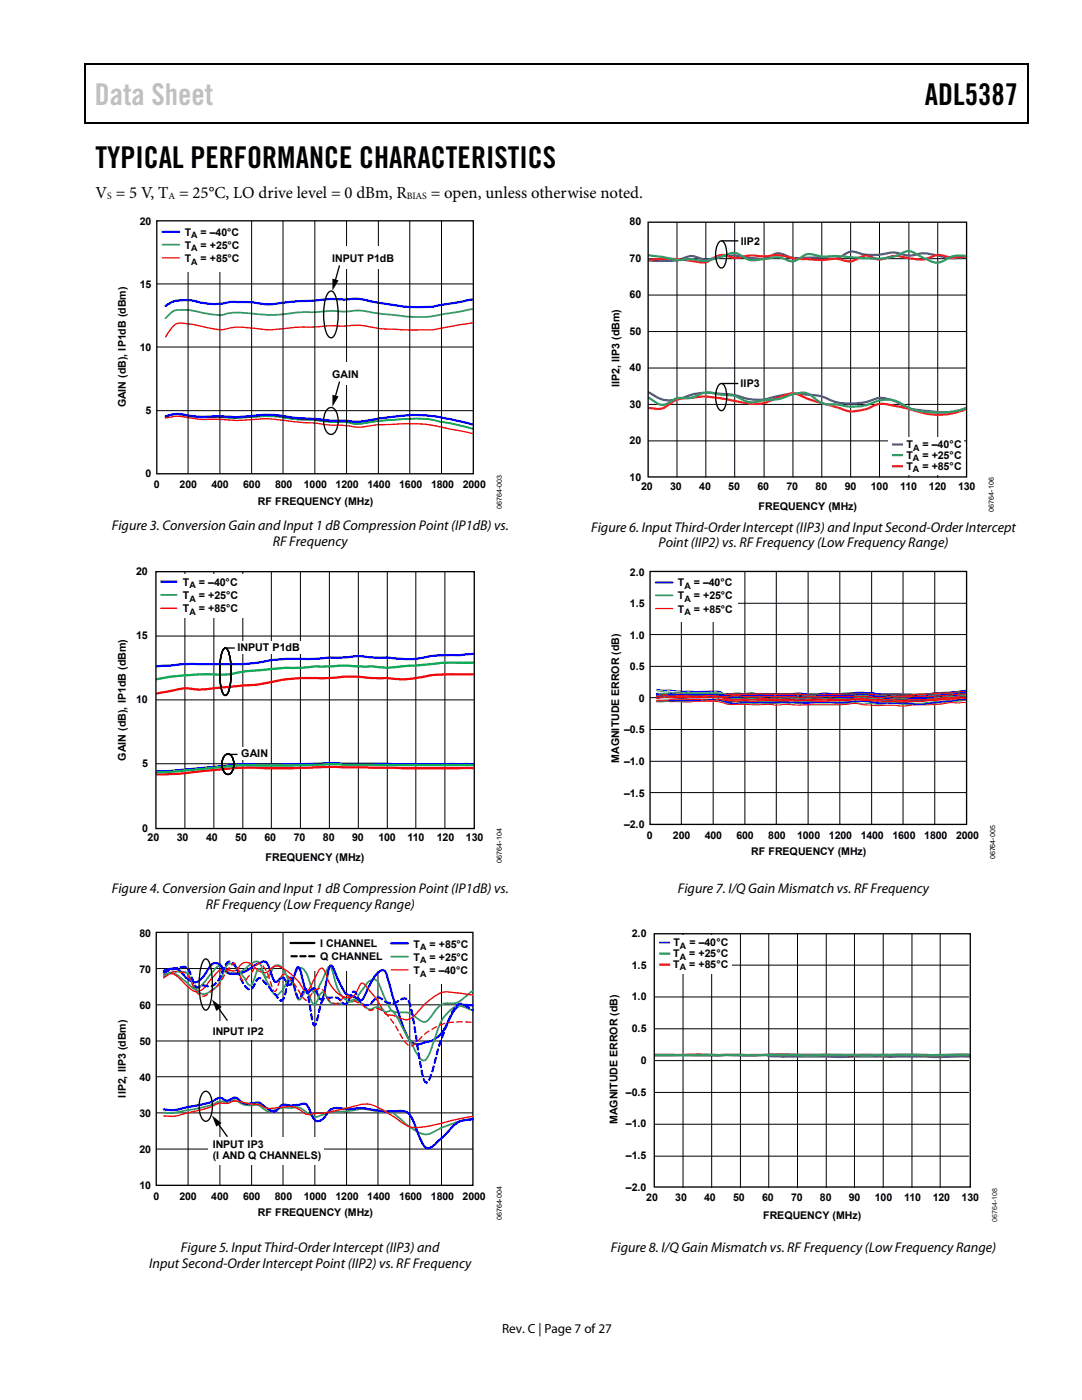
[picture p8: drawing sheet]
<svg xmlns="http://www.w3.org/2000/svg" width="216mm" height="279mm" viewBox="0 0 216 279" stroke-linecap="round" stroke-linejoin="round" font-family="sans-serif">
<defs><g id="words">
<text font-size="6" fill="#c0c0c0" x="18.9" y="21">Data Sheet</text>
<g font-size="6">
<text x="184.5" y="21">ADL5387</text>
<text x="19" y="33.6">TYPICAL PERFORMANCE CHARACTERISTICS</text>
</g>
<g font-size="3.3">
<text x="19" y="39.5">V = 5 V, T = 25°C, LO drive level = 0 dBm, R</text>
<text x="85.9" y="39.5">= open, unless otherwise noted.</text>
</g>
<g font-size="2.8">
<text x="22.3" y="105.8">Figure 3. Conversion Gain and Input 1 dB Compression Point (IP1dB) vs.</text>
<text x="118" y="106.1">Figure 6. Input Third-Order Intercept (IIP3) and Input Second-Order Intercept</text>
<text x="54.4" y="109">RF Frequency</text>
<text x="131.4" y="109.3">Point (IIP2) vs. RF Frequency (Low Frequency Range)</text>
<text x="22.3" y="178.2">Figure 4. Conversion Gain and Input 1 dB Compression Point (IP1dB) vs.</text>
<text x="135.3" y="178.2">Figure 7. I/Q Gain Mismatch vs. RF Frequency</text>
<text x="41" y="181.3">RF Frequency (Low Frequency Range)</text>
<text x="36.1" y="249.9">Figure 5. Input Third-Order Intercept (IIP3) and</text>
<text x="121.9" y="249.9">Figure 8. I/Q Gain Mismatch vs. RF Frequency (Low Frequency Range)</text>
<text x="29.8" y="253.1">Input Second-Order Intercept Point (IIP2) vs. RF Frequency</text>
</g>
<text font-size="2.6" x="100.2" y="266">Rev. C | Page 7 of 27</text>
<g font-size="2.1">
<text x="27.9" y="44.9">20</text>
<text x="36.9" y="47">T</text>
<text x="40" y="47">= –40°C</text>
<text x="36.9" y="52.3">T</text>
<text x="36.9" y="49.7">T</text>
<text x="40" y="52.3">= +85°C</text>
<text x="40" y="49.7">= +25°C</text>
<text x="66.3" y="52.2">INPUT P1dB</text>
<text x="27.9" y="57.5">15</text>
<text x="27.9" y="70.1">10</text>
<text x="66.3" y="75.4">GAIN</text>
<text x="25.1" y="81.3" transform="rotate(-90 25.1 81.3)">GAIN (dB), IP1dB (dBm)</text>
<text x="29.1" y="82.7">5</text>
<text x="29.1" y="95.3">0</text>
<text x="30.7" y="97.5">0</text>
<text x="35.8" y="97.5">200</text>
<text x="42.2" y="97.5">400</text>
<text x="48.5" y="97.5">600</text>
<text x="51.5" y="100.7">RF FREQUENCY (MHz)</text>
<text x="54.9" y="97.5">800</text>
<text x="60.6" y="97.5">1000</text>
<text x="67" y="97.5">1200</text>
<text x="73.3" y="97.5">1400</text>
<text x="79.7" y="97.5">1600</text>
<text x="86" y="97.5">1800</text>
<text x="92.4" y="97.5">2000</text>
<text x="27.2" y="114.7">20</text>
<text x="36.5" y="119.5">T</text>
<text x="36.5" y="116.9">T</text>
<text x="39.7" y="119.5">= +25°C</text>
<text x="39.7" y="116.9">= –40°C</text>
<text x="125.7" y="114.9">2.0</text>
<text x="135.3" y="119.6">T</text>
<text x="135.3" y="117">T</text>
<text x="138.5" y="119.6">= +25°C</text>
<text x="138.5" y="117">= –40°C</text>
<text x="36.5" y="122.2">T</text>
<text x="39.7" y="122.2">= +85°C</text>
<text x="125.7" y="121.2">1.5</text>
<text x="135.3" y="122.3">T</text>
<text x="138.5" y="122.3">= +85°C</text>
<text x="27.2" y="127.6">15</text>
<text x="47.4" y="129.9">INPUT P1dB</text>
<text x="125.7" y="127.5">1.0</text>
<text x="125.7" y="133.8">0.5</text>
<text x="27.2" y="140.4">10</text>
<text x="127.5" y="140.1">0</text>
<text x="124.5" y="146.4">–0.5</text>
<text x="25.1" y="151.9" transform="rotate(-90 25.1 151.9)">GAIN (dB), IP1dB (dBm)</text>
<text x="28.3" y="153.1">5</text>
<text x="48.1" y="151">GAIN</text>
<text x="123.5" y="152.2" transform="rotate(-90 123.5 152.2)">MAGNITUDE ERROR (dB)</text>
<text x="124.5" y="152.7">–1.0</text>
<text x="124.5" y="159">–1.5</text>
<text x="28.3" y="165.9">0</text>
<text x="29.5" y="167.9">20</text>
<text x="35.3" y="167.9">30</text>
<text x="41.1" y="167.9">40</text>
<text x="46.9" y="167.9">50</text>
<text x="52.8" y="167.9">60</text>
<text x="58.6" y="167.9">70</text>
<text x="64.4" y="167.9">80</text>
<text x="70.2" y="167.9">90</text>
<text x="75.5" y="167.9">100</text>
<text x="81.3" y="167.9">110</text>
<text x="87.1" y="167.9">120</text>
<text x="93" y="167.9">130</text>
<text x="124.5" y="165.3">–2.0</text>
<text x="129.1" y="167.5">0</text>
<text x="134.3" y="167.5">200</text>
<text x="140.6" y="167.5">400</text>
<text x="147" y="167.5">600</text>
<text x="153.3" y="167.5">800</text>
<text x="159.1" y="167.5">1000</text>
<text x="165.4" y="167.5">1200</text>
<text x="171.7" y="167.5">1400</text>
<text x="178.1" y="167.5">1600</text>
<text x="184.4" y="167.5">1800</text>
<text x="190.8" y="167.5">2000</text>
<text x="53" y="171.8">FREQUENCY (MHz)</text>
<text x="149.9" y="170.7">RF FREQUENCY (MHz)</text>
<text x="27.9" y="186.9">80</text>
<text x="63.9" y="191.6">Q CHANNEL</text>
<text x="63.9" y="189">I CHANNEL</text>
<text x="82.5" y="191.7">T</text>
<text x="82.5" y="189.1">T</text>
<text x="85.7" y="191.7">= +25°C</text>
<text x="85.7" y="189.1">= +85°C</text>
<text x="126.1" y="186.9">2.0</text>
<text x="27.9" y="194.1">70</text>
<text x="82.5" y="194.4">T</text>
<text x="85.7" y="194.4">= –40°C</text>
<text x="126.1" y="193.3">1.5</text>
<text x="27.9" y="201.3">60</text>
<text x="126.1" y="199.6">1.0</text>
<text x="27.9" y="208.5">50</text>
<text x="42.4" y="206.5">INPUT IP2</text>
<text x="126.1" y="206">0.5</text>
<text x="27.9" y="215.7">40</text>
<text x="127.8" y="212.3">0</text>
<text x="25.1" y="219.1" transform="rotate(-90 25.1 219.1)">IIP2, IIP3 (dBm)</text>
<text x="124.9" y="218.6">–0.5</text>
<text x="27.9" y="222.9">30</text>
<text x="123.2" y="224.3" transform="rotate(-90 123.2 224.3)">MAGNITUDE ERROR (dB)</text>
<text x="124.9" y="225">–1.0</text>
<text x="27.9" y="230.1">20</text>
<text x="42.4" y="229.2">INPUT IP3</text>
<text x="42.4" y="231.3">(I AND Q CHANNELS)</text>
<text x="124.9" y="231.3">–1.5</text>
<text x="27.9" y="237.3">10</text>
<text x="30.6" y="239.5">0</text>
<text x="35.8" y="239.5">200</text>
<text x="42.2" y="239.5">400</text>
<text x="48.5" y="239.5">600</text>
<text x="54.9" y="239.5">800</text>
<text x="60.6" y="239.5">1000</text>
<text x="66.9" y="239.5">1200</text>
<text x="73.3" y="239.5">1400</text>
<text x="79.6" y="239.5">1600</text>
<text x="86" y="239.5">1800</text>
<text x="92.3" y="239.5">2000</text>
<text x="124.9" y="237.6">–2.0</text>
<text x="128.9" y="239.6">20</text>
<text x="134.7" y="239.6">30</text>
<text x="140.5" y="239.6">40</text>
<text x="146.3" y="239.6">50</text>
<text x="152.1" y="239.6">60</text>
<text x="157.8" y="239.6">70</text>
<text x="163.6" y="239.6">80</text>
<text x="169.4" y="239.6">90</text>
<text x="174.6" y="239.6">100</text>
<text x="180.4" y="239.6">110</text>
<text x="186.1" y="239.6">120</text>
<text x="191.9" y="239.6">130</text>
<text x="51.5" y="242.7">RF FREQUENCY (MHz)</text>
<text x="152.3" y="243.4">FREQUENCY (MHz)</text>
</g>
<g font-size="2.1" fill="#010101">
<text x="125.6" y="45">80</text>
<text x="125.6" y="52.2">70</text>
<text x="147.8" y="49">IIP2</text>
<text x="125.6" y="59.5">60</text>
<text x="125.6" y="66.8">50</text>
<text x="123.6" y="77.3" transform="rotate(-90 123.6 77.3)">IIP2, IIP3 (dBm)</text>
<text x="125.6" y="74.1">40</text>
<text x="147.8" y="77.2">IIP3</text>
<text x="125.6" y="81.3">30</text>
<text x="125.6" y="88.6">20</text>
<text x="180.9" y="89.5">T</text>
<text x="184.1" y="89.5">= –40°C</text>
<text x="125.6" y="95.9">10</text>
<text x="180.8" y="91.6">T</text>
<text x="180.8" y="93.7">T</text>
<text x="184" y="91.6">= +25°C</text>
<text x="184" y="93.7">= +85°C</text>
<text x="127.9" y="97.9">20</text>
<text x="133.7" y="97.9">30</text>
<text x="139.5" y="97.9">40</text>
<text x="145.3" y="97.9">50</text>
<text x="151.1" y="97.9">60</text>
<text x="151.3" y="101.7">FREQUENCY (MHz)</text>
<text x="156.9" y="97.9">70</text>
<text x="162.7" y="97.9">80</text>
<text x="168.5" y="97.9">90</text>
<text x="173.8" y="97.9">100</text>
<text x="179.6" y="97.9">110</text>
<text x="185.4" y="97.9">120</text>
<text x="191.2" y="97.9">130</text>
</g>
<g font-size="2.1" fill="#000100">
<text x="134.3" y="191">T</text>
<text x="134.4" y="188.9">T</text>
<text x="137.5" y="191">= +25°C</text>
<text x="137.6" y="188.9">= –40°C</text>
<text x="134.3" y="193.1">T</text>
<text x="137.5" y="193.1">= +85°C</text>
</g>
<g font-size="1.9">
<text x="21.4" y="39.7">S</text>
<text x="33.6" y="39.7">A</text>
<text x="81.2" y="39.7">BIAS</text>
</g>
<g font-size="1.8">
<text x="38.1" y="47.6">A</text>
<text x="38.1" y="52.8">A</text>
<text x="38.1" y="50.2">A</text>
<text x="37.8" y="117.4">A</text>
<text x="136.6" y="117.5">A</text>
<text x="37.8" y="122.7">A</text>
<text x="37.8" y="120.1">A</text>
<text x="136.6" y="122.8">A</text>
<text x="136.6" y="120.2">A</text>
<text x="83.8" y="189.6">A</text>
<text x="83.8" y="194.9">A</text>
<text x="83.8" y="192.2">A</text>
</g>
<g font-size="1.8" fill="#010101">
<text x="182.2" y="90">A</text>
<text x="182.1" y="92.1">A</text>
<text x="182.1" y="94.2">A</text>
</g>
<g font-size="1.8" fill="#000100">
<text x="135.6" y="191.5">A</text>
<text x="135.7" y="189.4">A</text>
<text x="135.6" y="193.7">A</text>
</g>
<g font-size="1.4">
<text x="100.1" y="101.5" transform="rotate(-90 100.1 101.5)">06764-003</text>
<text x="198.3" y="102.1" transform="rotate(-90 198.3 102.1)">06764-106</text>
<text x="100.1" y="172.2" transform="rotate(-90 100.1 172.2)">06764-104</text>
<text x="198.6" y="171.5" transform="rotate(-90 198.6 171.5)">06764-005</text>
<text x="100.1" y="243.5" transform="rotate(-90 100.1 243.5)">06764-004</text>
</g>
<text font-size="1.4" fill="#231f20" x="199" y="243.8" transform="rotate(-90 199 243.8)">06764-108</text>
</g></defs>
<path d="M16.9 12.7h.2v1h-.2zM205.1 12.7h.2v1h-.2zM205.1 12.7h.2v.3h-.2zM82.3 24.4h.2v.3h-.2zM205.1 24.4h.2v.3h-.2zM66.3 55.6l1.3 .4-1.3 2zM66.3 78.8l1.3 .3-1.3 2.1z" fill="#000"/>
<path d="M16.9 12.8h188.2M17 13.7v11M205.2 13.7v11M205.1 24.5h-188.2" fill="none" stroke="#000" stroke-width=".25"/>
<path d="M33 83.2a5.3 5.3 0 0 1 4.3-.2 35 35 0 0 0 7 .3 32.3 32.3 0 0 0 7.7-.2 31.5 31.5 0 0 1 7.5 .6l3.2 .1 3.8 .4h2.5a9.1 9.1 0 0 0 5.4 0l4.8-.5a22.7 22.7 0 0 1 9.3 .6l5.8 1.3" fill="none" stroke="#008000" stroke-width=".35"/>
<path d="M94.3 59.8l-2.9 .5a39.8 39.8 0 0 1-9.4 1 86 86 0 0 1-10-1.6l-1.3-.1-1.9 .2a40.1 40.1 0 0 0-7.6 .3l-5.1 .4a11.5 11.5 0 0 1-5.6-.1l-2.6-.1a11.2 11.2 0 0 0-4 .3 18.5 18.5 0 0 1-5.8-.7h-1.1a5.1 5.1 0 0 0-4 1.2M33 83.1l.4-.1a6.8 6.8 0 0 1 4.5 0 24.8 24.8 0 0 0 5.7 .1 33.8 33.8 0 0 0 8.9-.3 34.6 34.6 0 0 1 7 .6l3.2 .2a34 34 0 0 0 6.7 .4 12.6 12.6 0 0 0 5.8-.4 35.9 35.9 0 0 1 12.3-.4l6.8 1.5" fill="none" stroke="#00f" stroke-width=".44"/>
<path d="M94.3 64.4l-2.3 .4a33.4 33.4 0 0 1-8.3 1l-1.2 .1a45.9 45.9 0 0 1-10.7-1l-3 .2-2.3-.1-3.7 .3a56 56 0 0 0-8.8 .5h-.7a31.6 31.6 0 0 0-7.2-.4l-.3 .1a5.6 5.6 0 0 1-3.6 .1l-4.7-1a2.98 2.98 0 0 0-3.8 1.5l-.7 1.1M33 83.4h.4a7.7 7.7 0 0 1 4.5 0 22.4 22.4 0 0 0 5.8 .3l3.1 .2 2-.1a29.8 29.8 0 0 1 10.1 .4l3.2 .2a35.7 35.7 0 0 0 6.5 .5l.8 .1a9.9 9.9 0 0 0 5.2-.1 56.2 56.2 0 0 1 11.5 0l8.2 1.6" fill="none" stroke="#f00" stroke-width=".26"/>
<path d="M94.3 61.7l-5 .9a28 28 0 0 1-11.4 .2l-4.8-.7a9.7 9.7 0 0 0-3.9 .1h-.7a32.1 32.1 0 0 0-6.4 .1h-1.5a46 46 0 0 1-9.5 .4 13.6 13.6 0 0 0-6.4 .1 21.7 21.7 0 0 1-6.6-.9l-1.1-.1a4.4 4.4 0 0 0-2.7 .5l-1.3 1.2" fill="none" stroke="#339a65" stroke-width=".35"/>
<path d="M31.3 56.7h63.1M37.5 44.1v50.5M43.9 44.1v50.5M50.2 44.1v50.5M56.5 44.1v50.5M62.8 44.1v50.5M69.2 44.1v50.5M75.5 44.1v50.5M81.8 44.1v50.5M88.1 44.1v50.5M31.3 69.3h63.1M31.3 82h63.1" fill="none" stroke="#000" stroke-width=".2"/>
<path d="M65.5 58.5l.6-.4a1.59 1.59 0 0 1 1 1.4 11.8 11.8 0 0 1-.5 7.6l-.5 .3a1.55 1.55 0 0 1-1.1-1.3 11.3 11.3 0 0 1 .5-7.6zM67.8 53l-.9 3.1M67.8 76.1l-.9 3.2M65.3 81.7a1.01 1.01 0 0 1 1-.4 1.01 1.01 0 0 1 .8 .8 4 4 0 0 1-.6 4.5 1.11 1.11 0 0 1-1.5-.7 4.2 4.2 0 0 1 .3-4.2z" fill="none" stroke="#000" stroke-width=".26"/>
<g fill="#fff">
<path d="M68.5 49.2h7.8v4.4h-7.8z"/>
<path d="M68.5 72.4h1.7v4.4h-1.7z"/>
<path d="M31.3 44.1h17.4v10.1h-17.4z"/>
</g>
<path d="M32.4 51.5h3.4" fill="none" stroke="#f00" stroke-width=".26"/>
<path d="M32.4 48.8h3.4" fill="none" stroke="#339a65" stroke-width=".35"/>
<path d="M32.4 46.3h3.4" fill="none" stroke="#00f" stroke-width=".44"/>
<path d="M31.3 44.1h63.1v50.5h-63.1z" fill="none" stroke="#000" stroke-width=".26"/>
<g fill="none" stroke="#000" stroke-width=".2">
<path d="M36.9 114.1v51.2M42.7 114.1v51.2M48.5 114.1v51.2M54.1 114.1v51.2M59.9 114.1v51.2M65.7 114.1v51.2M71.5 114.1v51.2M77.3 114.1v51.2M83 114.1v51.2M88.8 114.1v51.2M31.1 139.7h63.5M31.1 126.9h63.5"/>
<path d="M31.1 152.4h63.5"/>
</g>
<path d="M94.6 130.5l-2.5 .2a39.2 39.2 0 0 0-9.6 .8h-2.9l-2.3-.3h-3.4a13.3 13.3 0 0 0-5.3 0h-2.4a58 58 0 0 1-9.1 .3l-2.5 .2a45.4 45.4 0 0 1-11.9 .8h-1a56.4 56.4 0 0 0-9.1 .4l-1.5 .1M94.6 152.5l-28.9-.2-12 .3a48.3 48.3 0 0 0-8.2 .2l-11.5 1.1h-2.9" fill="none" stroke="#00f" stroke-width=".45"/>
<path d="M94.6 132.3h-1a54.3 54.3 0 0 0-10.6 .5l-3.4 .2a18.1 18.1 0 0 1-5.7 0h-1a86.6 86.6 0 0 0-12 .2l-.5 .1a110 110 0 0 0-15.4 1.3h-.9a59.3 59.3 0 0 0-13 1M94.6 152.7h-17.3l-11.6-.2-7.2 .3h-5.3a80 80 0 0 0-13.9 .7l-5.8 .6h-2.4" fill="none" stroke="#00b050" stroke-width=".45"/>
<path d="M94.6 134.6h-1.5a39.7 39.7 0 0 0-11 .9l-2 .1-2.8-.3h-2.5a38.1 38.1 0 0 0-9.6 0l-.9 .1a43.8 43.8 0 0 0-13 1.3l-6.3 .4a28.7 28.7 0 0 1-8.1 .3l-5.8 1M94.6 153.3h-14.5l-14.4-.2-12.5 .2a90.8 90.8 0 0 0-15.8 .9l-6.3 .4" fill="none" stroke="#f00" stroke-width=".45"/>
<path d="M44.7 129.4l.3-.1a2.06 2.06 0 0 1 .9 1.8 14.5 14.5 0 0 1-.4 7.2l-.5 .5a1.52 1.52 0 0 1-.9-1.4 15.3 15.3 0 0 1 .4-7.7zM44.7 129.4a9.6 9.6 0 0 0-.8 5.6l.1 1.7a2.59 2.59 0 0 0 1 2.1 2.04 2.04 0 0 0 .9-1.8 14.5 14.5 0 0 0-.4-7.2l-.3-.3-.2-.2z" fill="#4f82bd" stroke="#000" stroke-width=".27"/>
<path d="M44.7 129.4l.3-.1a2.06 2.06 0 0 1 .9 1.8 14.5 14.5 0 0 1-.4 7.2l-.5 .5a1.52 1.52 0 0 1-.9-1.4 15.3 15.3 0 0 1 .4-7.7zM44.8 129.3h2.1" fill="none" stroke="#000" stroke-width=".27"/>
<path d="M44.9 150.7a.98 .98 0 0 1 1-.1 .98 .98 0 0 1 .6 .9 2.81 2.81 0 0 1-.7 3 1.31 1.31 0 0 1-1.5-1.5 2.8 2.8 0 0 1 .6-2.3zM44.9 150.7a2.72 2.72 0 0 0 .3 3.8 1.27 1.27 0 0 0 1.4-1.5 2.15 2.15 0 0 0-1.1-2.5z" fill="#4f82bd" stroke="#000" stroke-width=".27"/>
<path d="M44.9 150.7a.98 .98 0 0 1 1-.1 .98 .98 0 0 1 .6 .9 2.81 2.81 0 0 1-.7 3 1.31 1.31 0 0 1-1.5-1.5 2.8 2.8 0 0 1 .6-2.3zM45.3 150.6h2.1" fill="none" stroke="#000" stroke-width=".27"/>
<g fill="#fff">
<path d="M47.6 127.9h12.8v2.6h-12.8z"/>
<path d="M47.6 149.1h5.9v2.5h-5.9z"/>
<path d="M31.6 114.5h17.6v8.7h-17.6z"/>
</g>
<path d="M32 121.4h3.4" fill="none" stroke="#f00" stroke-width=".27"/>
<path d="M32 118.7h3.4" fill="none" stroke="#339a65" stroke-width=".36"/>
<path d="M32 116.1h3.4" fill="none" stroke="#00f" stroke-width=".45"/>
<path d="M31.1 114.1h63.5v51.3h-63.5z" fill="none" stroke="#000" stroke-width=".27"/>
<g fill="none" stroke="#000" stroke-width=".2">
<path d="M31.2 193.3h63.2M37.5 186.1v50.5M43.9 186.1v50.5M50.2 186.1v50.5M56.5 186.1v50.5M62.8 186.1v50.5M69.2 186.1v50.5M75.4 186.1v50.5M81.8 186.1v50.5M88.1 186.1v50.5M31.2 200.5h63.2M31.2 207.8h63.2"/>
<path d="M31.2 214.9h63.2M31.2 222.1h63.2M31.2 229.3h63.2"/>
</g>
<path d="M76.9 186.2h17.5v10.1h-17.5z" fill="#fff"/>
<path d="M78.1 193.6h3.3" fill="none" stroke="#f00" stroke-width=".26"/>
<path d="M78.1 190.9h3.3" fill="none" stroke="#339a65" stroke-width=".35"/>
<path d="M78.1 188.3h3.3" fill="none" stroke="#00f" stroke-width=".44"/>
<path d="M56.7 186.2h20.7v7.5h-20.7z" fill="#fff"/>
<path d="M62.7 190.8h-4.7" fill="none" stroke="#000" stroke-width=".44" stroke-dasharray="1.1 .7"/>
<path d="M58 188.2h4.7" fill="none" stroke="#000" stroke-width=".44"/>
<path d="M43.4 201l2 2.7M43.4 224.1l2 2.8" fill="none" stroke="#000" stroke-width=".26"/>
<path d="M42.3 199.5l1.9 1.5-1 .8zM42.3 222.6l1.9 1.5-1 .7z" fill="#000"/>
<g fill="#fff">
<path d="M43.3 203.9h7.3v3.7h-7.3z"/>
<path d="M41.6 226.9h23v5.5h-23z"/>
</g>
<path d="M31.2 186.1h63.2v50.5h-63.2zM40.8 191.5l.3-.1a1.65 1.65 0 0 1 .9 1.5 15.4 15.4 0 0 1-.4 8.3l-.5 .4a1.74 1.74 0 0 1-1-1.5 14.5 14.5 0 0 1 .5-8.3zM40.4 218.2a.77 .77 0 0 1 1.4 0 5.7 5.7 0 0 1 0 5.2 .77 .77 0 0 1-1.4 0 5.4 5.4 0 0 1 0-5.2z" fill="none" stroke="#000" stroke-width=".26"/>
<path d="M32.7 194.5a2.92 2.92 0 0 1 3.5 .7l.8 .7a5.2 5.2 0 0 0 2 1.5 6.2 6.2 0 0 0 2.6-2.4l1.2-1.5a1.08 1.08 0 0 1 1-.7 1.08 1.08 0 0 1 1.1 .7 3 3 0 0 0 4.4-.5 3.6 3.6 0 0 1 2.1-1.1 4.2 4.2 0 0 1 1.3 2.5l.6 .7 .4-.4 .6-1a1.17 1.17 0 0 1 1-1.1 1.17 1.17 0 0 1 1.2 .8l.2 .3a3.8 3.8 0 0 0 1.3 2.2 4.9 4.9 0 0 0 1.2-2.3 .88 .88 0 0 1 .9-.5 .88 .88 0 0 1 .8 .7l.5 .9 .8 2.4a1.11 1.11 0 0 0 .7 1.1l.5-.6 1.7-3.8a.85 .85 0 0 1 .8-.8l.4 .5 .3 1.1a9 9 0 0 0 2 4.6 1.52 1.52 0 0 0 2.6-.1l1.1-1.5a4.7 4.7 0 0 1 2.1-2.1 1.15 1.15 0 0 1 1.2 .9l1.4 3.2a5 5 0 0 0 1.5 2.3l1.1 .1a4.1 4.1 0 0 1 3.9 1.4 1.26 1.26 0 0 0 2.1-.1l.3-.3a6.6 6.6 0 0 1 2.6-2.7l.5-.1a3.9 3.9 0 0 0 3.8-1.2l1.6-1.2M32.7 194.9a5.3 5.3 0 0 1 4.5-.8l.6 .7 .4 1a3.1 3.1 0 0 0 2.6 2.6 5.5 5.5 0 0 0 3.8-4.2l.4-1.1a.97 .97 0 0 1 .8-.8 .97 .97 0 0 1 1 .4l2 2.5 .5 1a.6 .6 0 0 0 .9 .4l.9-2.3a.76 .76 0 0 1 .7-.9l.4 .4 1.3 2.4a5.5 5.5 0 0 0 1.5 2.4 2.52 2.52 0 0 0 1.7-1.5l.4-1a1.07 1.07 0 0 1 .8-.9l.4 .6 .9 3 .4 .7a1.36 1.36 0 0 0 .9-1l.5-.6a1.26 1.26 0 0 1 .9 1.2l.3 .8a.74 .74 0 0 0 .6 .6l1-1.9a.61 .61 0 0 1 .9-.5 4.1 4.1 0 0 0 1.6 2.2h.9a3.4 3.4 0 0 0 2.7-.5l.2-.2a1.18 1.18 0 0 1 1.6 .4l1.1 .8a1.32 1.32 0 0 0 2.1 .2 1.6 1.6 0 0 1 1.6 .7 1.37 1.37 0 0 0 1.5 0 3 3 0 0 1 1.5 1.8l3.1 5.8a5.9 5.9 0 0 0 1.8 2.3 1.38 1.38 0 0 0 1.2-1.2l1.4-3.8a8.2 8.2 0 0 1 4.1-5.8 5.9 5.9 0 0 1 3.3 .9M32.7 222a14.4 14.4 0 0 0 5.1-.5l2.5-.5a9.6 9.6 0 0 0 3.2-1.1l.6-.1a3.9 3.9 0 0 0 2.7-.2h.3a4.7 4.7 0 0 0 4 .9 2.21 2.21 0 0 1 1.5 .8 2.17 2.17 0 0 0 2.3 .2l.3-.1a5.3 5.3 0 0 1 3-.3 2.53 2.53 0 0 1 2.9 .8l.2 .2a2.35 2.35 0 0 0 2.3 .7l.8-.4a4.8 4.8 0 0 1 3.5-.6l2.8-.2a8.3 8.3 0 0 1 4.9 .3h1a2.6 2.6 0 0 1 2.7 .9l.8 .7a12.4 12.4 0 0 0 4.3 2.8 3.5 3.5 0 0 0 2.8-.7 22.2 22.2 0 0 1 7.2-2.4" fill="none" stroke="#339a65" stroke-width=".35"/>
<path d="M32.7 193.7l.5-.1a2.44 2.44 0 0 1 3.4 .9 4.8 4.8 0 0 0 2.1 1.6 3.4 3.4 0 0 0 2.5-2.2l.5-.8a1.48 1.48 0 0 1 1.4-.9 1.48 1.48 0 0 1 1.4 1 2.33 2.33 0 0 0 2.8 1.1 7.1 7.1 0 0 0 3.6-1.7l1-.5a.9 .9 0 0 1 1.5 .3l.9 2.5a1.27 1.27 0 0 0 .8 1.1l.5-.4a.69 .69 0 0 1 1.1-.4l1.1 1.4a1.64 1.64 0 0 0 .8-1.5l.6-1.8 .3-.3a3.9 3.9 0 0 1 .9 2.5l.4 1.5a1 1 0 0 0 .7 1.1l.7-.7a.49 .49 0 0 1 .6-.1 .49 .49 0 0 1 .3 .5l.5 1.1a.64 .64 0 0 0 .5 .6 6.8 6.8 0 0 0 1-3.4l.6-2.9 .3-.5 .5 .4 1.3 3.2a4.3 4.3 0 0 0 1.9 2.4 4.6 4.6 0 0 1 2.1 .9 1.83 1.83 0 0 0 1.2-1.4l1-2.1a4.5 4.5 0 0 1 2.3-2.5 1.53 1.53 0 0 1 1 1.6l1.2 4.2a60.3 60.3 0 0 0 3.2 8.1 2.29 2.29 0 0 0 3.1 .5 5.7 5.7 0 0 0 4.6-4l.2-.5a5.3 5.3 0 0 1 2.3-2.9h2.5M32.7 221.4a10.2 10.2 0 0 0 5.1-.5l.5-.1a13.1 13.1 0 0 0 5.5-1.7l.5 .1a1.49 1.49 0 0 0 2.2-.1 1.16 1.16 0 0 1 1.4 .6 2.87 2.87 0 0 0 2.7 .4 1.78 1.78 0 0 1 2.2 .7l.6 .4a1.43 1.43 0 0 0 2.5-.4 1.63 1.63 0 0 1 1.9-.2l1.8-.1a1.24 1.24 0 0 1 2.1 .7l.3 1a1.66 1.66 0 0 0 1.6 1.5 3.6 3.6 0 0 0 1.9-1.8 2.84 2.84 0 0 1 3.1-.7l1.9 .1a8 8 0 0 1 3.9 .2h.6a8.6 8.6 0 0 0 3.4 .3h.3a3.2 3.2 0 0 1 3.1 .7l.7 1.3 .8 2a9.5 9.5 0 0 0 1.6 3.2 1.53 1.53 0 0 0 1.9-.6l2.7-2.6a4.9 4.9 0 0 1 4.4-2.4l.5-.1" fill="none" stroke="#00f" stroke-width=".44"/>
<path d="M32.7 194.7a2.3 2.3 0 0 1 3.2 .7l1.2 1.2a3.2 3.2 0 0 0 2.3 1.3 4.4 4.4 0 0 0 2.5-2.3l.3-.3a4.7 4.7 0 0 1 2.2-1.8h1a1.68 1.68 0 0 0 2.5-.9 1.79 1.79 0 0 1 3 .5l.5 .5a1.76 1.76 0 0 0 2.9-.5 1.45 1.45 0 0 1 1.9 0l1.3 .8 1.1 1a7.9 7.9 0 0 1 1.9 2.5l.3 .3a1.11 1.11 0 0 0 1.3-1l1.3-2.7a1.07 1.07 0 0 1 .9-.8 8.1 8.1 0 0 1 1.4 3 4.8 4.8 0 0 0 4.2 2.9 2.68 2.68 0 0 0 1.6-1.9 1.18 1.18 0 0 1 .8-1l.3 .2a35.1 35.1 0 0 1 4.4 6l.3 .1a7.7 7.7 0 0 1 3.3 .9 2.5 2.5 0 0 0 2.5-1.1l2.2-2.3a8.9 8.9 0 0 1 3.2-2h.9l5 .6M32.7 222.7a9.1 9.1 0 0 0 4.7-.6l1.3-.3a12.6 12.6 0 0 0 4.8-1.6h.3a4.1 4.1 0 0 0 2.9-.5l3.4 .6a3.9 3.9 0 0 1 2.9 .8l.8 .1 2.2-.2a4.7 4.7 0 0 1 4.9 1.3l.6 .1 .8-.1a40 40 0 0 0 9.7-1.9 5.6 5.6 0 0 1 4.6 1.3l1.9 1.1a9.2 9.2 0 0 0 3.9 2.2 26.9 26.9 0 0 0 8.2-1.5l3.8-.7" fill="none" stroke="#f00" stroke-width=".26"/>
<path d="M32.7 194.1l3.1-1a1.44 1.44 0 0 1 2.2 1.2l.6 1.8a1.01 1.01 0 0 0 1.1 .9l.3-.1a1.94 1.94 0 0 1 1.7 0 3.2 3.2 0 0 0 2.5-2.5 4.5 4.5 0 0 1 1.5-2.5 2.25 2.25 0 0 1 1.7 1.8l.3 .8a5.1 5.1 0 0 0 2 2.9 1.3 1.3 0 0 0 1.2-1.2 1 1 0 0 1 1.1-.9l1.5 1.4 2 2.5a.63 .63 0 0 0 .9 .4l.3-.7 .4-1.5a3.9 3.9 0 0 1 1-2.3l.3 .7 .8 2.8 .4 .6 .3-.1 .7-1.5 .3-.2a3.5 3.5 0 0 1 .8 2.4l.6 3.6a1.48 1.48 0 0 0 .5 1.2 8.1 8.1 0 0 0 .9-3.1l.4-1.1a1.36 1.36 0 0 1 1.8-1.3 2.07 2.07 0 0 1 2.5 1.1l.3 .2a.79 .79 0 0 0 .8-.7l.5-1a.69 .69 0 0 1 .8-.7l.3 .2a4 4 0 0 0 1.5 2.3 1.85 1.85 0 0 0 2.1-1 .92 .92 0 0 1 1.6 0 2.68 2.68 0 0 0 3.6 0 1.14 1.14 0 0 1 1.2-.1 1.14 1.14 0 0 1 .7 1l1 5a85.1 85.1 0 0 0 1.8 10.1l.4 .5a1.29 1.29 0 0 0 .9-1.2l.3-.8a55.5 55.5 0 0 1 4.5-12.7 1.43 1.43 0 0 1 2.5-.4l1.2 .7" fill="none" stroke="#00f" stroke-width=".44" stroke-dasharray="1.1 .7"/>
<path d="M32.7 195.2l.4-.3a3.2 3.2 0 0 1 4.4-.2l1.1 2.2a2.47 2.47 0 0 0 2.2 1.9l1.2-.9a7.4 7.4 0 0 0 3-3.7l1.5-1.9a.84 .84 0 0 1 .8 .8l.7 1.9a.66 .66 0 0 0 .4 .6 .66 .66 0 0 0 .7-.1l1.9-2.7a.77 .77 0 0 1 .6-.6 .77 .77 0 0 1 .8 .5l.2 .3a18 18 0 0 1 1.9 4.6l.2 .2a1.14 1.14 0 0 0 .8-1l.4-1.5a.94 .94 0 0 1 1.1-.8l1.3 1.2 1.1 1.7a6.2 6.2 0 0 0 1.7 2.2 3.4 3.4 0 0 0 1.3-1.6 1.4 1.4 0 0 1 1.5-.7 1.4 1.4 0 0 1 1.1 1.2l.2 .3a1.97 1.97 0 0 0 2.2 1.5l.9-1a.79 .79 0 0 1 .7-.7 .79 .79 0 0 1 .8 .4l1 .8a5.6 5.6 0 0 1 2.4 1.5 1.09 1.09 0 0 0 1.6 0 2.71 2.71 0 0 1 2.4 1.2l1.2 1.5 1 1.7a8.2 8.2 0 0 0 2.2 3 1.47 1.47 0 0 0 1.6-.7 11.1 11.1 0 0 1 10.1-4h1.1" fill="none" stroke="#f00" stroke-width=".26" stroke-dasharray="1.1 .7"/>
<g fill="none" stroke="#010101" stroke-width=".2">
<path d="M129.3 58.9h63.6M129.3 51.6h63.6M135.1 44.3v51M140.8 44.3v51M146.6 44.3v51M152.5 44.3v51M158.2 44.3v51M164 44.3v51M169.7 44.3v51M175.5 44.3v51M181.4 44.3v51M187.1 44.3v51"/>
<path d="M129.3 73.4h63.6M129.3 66.2h63.6M129.3 88h63.6M129.3 80.7h63.6"/>
</g>
<path d="M192.9 51.2a9.4 9.4 0 0 1-5.8-.2 8.4 8.4 0 0 0-5.3 0h-.9a6.6 6.6 0 0 0-4.4-.3l-1 .1a11.5 11.5 0 0 1-5.3-.6 5.6 5.6 0 0 0-2.8 1.3l-1.5 .1a23.3 23.3 0 0 0-6.2-.1 7.4 7.4 0 0 1-3.9-.9 4.6 4.6 0 0 0-2.9 .9 11.8 11.8 0 0 1-4.3-.2 14.4 14.4 0 0 0-7.3 .5l-1.4-.2a3.6 3.6 0 0 0-3.8 .1 16.7 16.7 0 0 1-5.4 .4l-1.4-.1M129.3 78.2a7.6 7.6 0 0 0 4.3 1.7 10.4 10.4 0 0 0 4.4-1.1l.5-.2a27.3 27.3 0 0 1 9.1 .5 10.2 10.2 0 0 0 7.2 0l1-.2a17.7 17.7 0 0 1 6.7 0 10.3 10.3 0 0 1 3.9 1.2 13.8 13.8 0 0 0 8.7-.6 9.2 9.2 0 0 1 5.8 1.8l1.4 .4 4.8 .5a8.6 8.6 0 0 0 5.3-.6l.5-.3" fill="none" stroke="#3a53a4" stroke-width=".44"/>
<path d="M192.9 51.2a9.7 9.7 0 0 1-5.3-.3l-1 .1a6.2 6.2 0 0 1-4.8 .6 9.8 9.8 0 0 0-4.3-.3 3.5 3.5 0 0 1-3.9-.1 2.99 2.99 0 0 0-2.9 .6 3.9 3.9 0 0 1-3.3-.1l-.5-.1a35 35 0 0 1-9.7-.3 8.6 8.6 0 0 0-4.7-.1 11.1 11.1 0 0 0-5.4 .2l-1.4-.1a3.3 3.3 0 0 0-3.9 .6 4.8 4.8 0 0 1-3.8 .2 29 29 0 0 0-8.7-.2M129.3 81.4l.5 .1a4.1 4.1 0 0 0 4.3-1.2 6.5 6.5 0 0 1 3.9-.9 20.7 20.7 0 0 1 8.2 .5l.9 .2a10.1 10.1 0 0 0 8.2-.8 5.9 5.9 0 0 1 3.9-.6 44.3 44.3 0 0 0 8.2 2.7 6.8 6.8 0 0 0 5.8 .1 5.6 5.6 0 0 1 5.2-.5l2.5 .5a17.9 17.9 0 0 0 8.2 1.2l1.8-.4 2-.7" fill="none" stroke="#ed2224" stroke-width=".44"/>
<path d="M129.3 50.9l3.4 .5a10.2 10.2 0 0 0 5.3 .3 7.2 7.2 0 0 0 5.3-.3l1.5-.5a3 3 0 0 1 3.8 .5 5.3 5.3 0 0 0 3.9 .3 6.6 6.6 0 0 1 4.3 .1 2.31 2.31 0 0 0 2.9-.3 2.91 2.91 0 0 1 3.3-.5 15.3 15.3 0 0 0 4.4 .1l1.4 .1a44.1 44.1 0 0 0 8.2 .3 10.3 10.3 0 0 0 3.9-1.3 4.3 4.3 0 0 1 2.8 1l1 .4a3.5 3.5 0 0 0 4.4 0 5.6 5.6 0 0 1 3.8-.5M129.3 79.3l1 .6a2.53 2.53 0 0 0 3.8 .1 4.8 4.8 0 0 1 3.4-.6h.5a6.6 6.6 0 0 1 3.8-1l2 .4a7.5 7.5 0 0 1 4.8 1.2 5.1 5.1 0 0 0 3.9-.2h.4a10.4 10.4 0 0 0 5.3-1.1 3.9 3.9 0 0 1 4.3 .7 4.2 4.2 0 0 0 3.9 1.3h.5a11.5 11.5 0 0 0 8.2-.7 6 6 0 0 1 5.8 1.2 17.6 17.6 0 0 0 10 .8l2-.6" fill="none" stroke="#339a67" stroke-width=".44"/>
<path d="M129.3 44.3h63.6v50.9h-63.6zM143.7 48.2l.3-.1a2.54 2.54 0 0 1 1 2.6 3.9 3.9 0 0 1-.8 2.7l-.2 .1a2.62 2.62 0 0 1-1.2-2.8 3.6 3.6 0 0 1 .9-2.5zM144 48.1h3.3M143.4 76.9l.6-.4a1.38 1.38 0 0 1 .9 1.3l.1 1.4a3.9 3.9 0 0 1-.8 2.7l-.2 .1a2.62 2.62 0 0 1-1.2-2.8 4 4 0 0 1 .6-2.3zM144 76.5h3.3" fill="none" stroke="#010101" stroke-width=".27"/>
<path d="M177.4 87.2h14.9v7.5h-14.9z" fill="#fff"/>
<path d="M178 88.7h2.2" fill="none" stroke="#3a53a4" stroke-width=".44"/>
<path d="M178 90.8h2.2" fill="none" stroke="#339a67" stroke-width=".44"/>
<path d="M178 93h2.2" fill="none" stroke="#ed2224" stroke-width=".44"/>
<g fill="none" stroke="#000" stroke-width=".2">
<path d="M136 114v50.5M142.3 114v50.5M148.6 114v50.5M154.9 114v50.5M161.2 114v50.5M167.6 114v50.5M173.9 114v50.5M180.2 114v50.5M186.5 114v50.5M129.7 139.2h63.2M129.7 133h63.2M129.7 126.6h63.2"/>
<path d="M129.7 120.4h63.2M129.7 158.2h63.2M129.7 151.9h63.2M129.7 145.6h63.2"/>
</g>
<g fill="none" stroke="#339a65" stroke-width=".2">
<path d="M131 138.7a5.7 5.7 0 0 1 2.9 .2l1.1-.1a9.5 9.5 0 0 1 4 .1l1.5-.1a8.6 8.6 0 0 1 4.8 .3h10.7a37.5 37.5 0 0 0 8.3 0 12.9 12.9 0 0 0 4.8 0h4.7l2 .4 7.5-.1 9.5-.6M131 138.9h1.6a6.5 6.5 0 0 1 3.2 0 43.5 43.5 0 0 1 7.9-.2l1.6-.2h12.7l2.4 .2 10.3-.2 4.3 .1a36.6 36.6 0 0 1 7.1 .2l3.9-.3a9 9 0 0 0 3.6-.3 6.7 6.7 0 0 0 3.2-.2h-2a33.2 33.2 0 0 1-6.3 .6l-1.2 .2h-1.6l-1.6-.2-2.4 .1-1.9-.2a9.2 9.2 0 0 1-3.5 0 35.3 35.3 0 0 0-6.8 .3l-5.9-.3-12.3 .1a6.3 6.3 0 0 0-3.6 .5l-1.6-.2-6.3-.1-4.8 .3M131 137.8a37.5 37.5 0 0 0 7.2 .4l5.5 .1a5.1 5.1 0 0 0 3.2 0 7.5 7.5 0 0 0 3.2 0 14.1 14.1 0 0 0 4.3 .1l13.1 .1a41.4 41.4 0 0 1 8.3 0h9.4l7.6-.7-4.8 .7-4.3 .1-5.2-.1h-3.1a11.8 11.8 0 0 1-3.9-.1l-4 .1a9.4 9.4 0 0 1-3.6 0h-18.6l-1.6 .2-12.7-.1 4.8 .2 2-.2h3.8a8.4 8.4 0 0 1 3.7 .5l1.6 .2 3.2-.2 2.3 .2 5.6-.2 1.6 .2h6.3l1.2-.1a35.3 35.3 0 0 1 7.5 .1h2l1.9 .2 4.8-.1a5.5 5.5 0 0 1 3.1-.1l2-.3 4.4-.2M131 138.7a4.2 4.2 0 0 1 2.9 0h7.7a7.4 7.4 0 0 1 3.7 .4l5.9 .1a7.5 7.5 0 0 0 3.6-.1l1.6 .2h6.3l2.8-.1a9.3 9.3 0 0 0 4-.1h3.2l3.9 .2a7.9 7.9 0 0 1 3.5 .4l2.4-.2a44.3 44.3 0 0 0 7.9-.6l2.4-.1M131 139.1l10.1-.1a7.7 7.7 0 0 1 3.8 .5l1.6 .3 3.2-.2 9.5 .2a8.9 8.9 0 0 1 3.5 .2l1.6-.3 4.4-.1a8.9 8.9 0 0 1 4 .1l5.8 .1a8.3 8.3 0 0 0 3.6 0l5.9-.3 4.8-.4M131 138.4h.8a29.7 29.7 0 0 1 6 0h3.8a3.9 3.9 0 0 1 3.4 .9l.3 .1a31 31 0 0 1 6.7 0l1.2-.2 3.2 .2h1.2a32.3 32.3 0 0 0 6.7-.2l1.6 .1h4.4a9 9 0 0 1 3.5 .1h4.7l1.6 .2 2.4-.1a41.9 41.9 0 0 0 7.5-.4l2.8-.1M192.8 138.8l-2.8 .2a8.4 8.4 0 0 1-3.6 .1l-1.2 .3a7 7 0 0 1-3.5 0h-3.2l-1.5-.3h-6.3l-1.2 .1a36.5 36.5 0 0 1-6.8-.1l-2.3 .2a33.9 33.9 0 0 0-8 .1h-.8a11.8 11.8 0 0 0-4.3-.1l-.8-.1a31.3 31.3 0 0 0-7.9-.2 41 41 0 0 0-7.2 .1h-.4M192.8 138.1l-2 .1-1.2 .3-2.8 .1a9.8 9.8 0 0 1-3.9 .2l-.8 .1a7.9 7.9 0 0 1-3.6-.1 33.2 33.2 0 0 1-6.6-.2l-10.7 .3-15.9-.1-1.6 .2h-12.7l6.4-.1 7.5 .2a10 10 0 0 1 4 0l1.9-.1 5.2 .1a8.8 8.8 0 0 0 3.6 0 16.7 16.7 0 0 0 4.7 0h1.2a8.8 8.8 0 0 0 3.6-.1l1.6 .1a9.4 9.4 0 0 1 3.5 0l7.5 .2 1.6-.2 3.1-.2a7.1 7.1 0 0 0 3.2-.2l3.2-.2M192.8 138.4l-5.2 .5h-2.8l-1.9 .3-7.5-.1-1.6-.2h-8.7a31 31 0 0 1-7.9 0h-.8a9.4 9.4 0 0 1-3.6 0h-2a34 34 0 0 1-7.5-.3l-7.9-.1-2.8 .1-1.6 .3M192.8 139.8l-6 .5a49.2 49.2 0 0 1-9.4 .1h-.4a8.7 8.7 0 0 1-3.6 0l-1.1 .1a7 7 0 0 0-3.6-.1l-7.5 .2-4.8-.3-4.8 .2-3.9-.1a6.7 6.7 0 0 1-4-.6l-9.8 .2a5.6 5.6 0 0 0-2.9 0M192.8 138.3a6.2 6.2 0 0 0-3.2 .4 7.4 7.4 0 0 0-3.6 .1l-2.7 .1a9.8 9.8 0 0 1-3.6 0l-2.7 .2-1.6-.3h-2a30.8 30.8 0 0 0-6.3 .1l-4.4 .2a7.4 7.4 0 0 0-3.1 0l-4.8-.3-9.5 .1-2-.2-12.3 .1h10.6a7.2 7.2 0 0 1 3.7 .5l4.8 .1 1.5-.2 3.2 .1 3.2-.2a13.5 13.5 0 0 0 4.3 .2h4.8a41 41 0 0 1 8.7 .1h1.2a9.4 9.4 0 0 1 3.5 .2l5.5-.5a8.4 8.4 0 0 0 4.4-.2l2.4-.2M192.8 138.9h-1.6a34.7 34.7 0 0 1-6.7 .6l-1.2 .2h-1.6l-1.6-.2-3.1 .1-3.6-.2a29.7 29.7 0 0 0-6.7-.1l-11.9 .1a8.4 8.4 0 0 0-3.6 0h-2.3a9.9 9.9 0 0 0-3.6 0 11.6 11.6 0 0 0-5.3-.4l-5.3-.1-1.8 .3-1.9-.1"/>
<path d="M192.8 138.3l-4.8 .5-4.7 .1a14.5 14.5 0 0 1-4.4 .2l-6.2-.1a7.3 7.3 0 0 0-4 0l-4.4 .1a12.2 12.2 0 0 0-4.3 0l-2-.2h-10.7a6.7 6.7 0 0 1-3.6-.2h-7.9a7.7 7.7 0 0 0-3.2 .2l-1.6-.2M192.8 138.8l-3.2 .2a10.2 10.2 0 0 1-3.6 .2l-3.9 .3-7.9-.2a41.4 41.4 0 0 0-7.9 0l-6.7 .1-4.4-.1-2 .1-3.1-.2-2.4 .2a8.8 8.8 0 0 1-4-.6l-12.7 .1M192.8 138.8h-1.6l-4.8 .5-2.7 .1a31.4 31.4 0 0 1-6.7-.2l-2.8 .2a18.9 18.9 0 0 0-6.3 0h-.4a6.7 6.7 0 0 0-3.2 0 6.6 6.6 0 0 0-3.1 0h-2.4a9.7 9.7 0 0 0-4 .1h-.4a13.1 13.1 0 0 0-4.7-.1h-3.6a18.4 18.4 0 0 0-7.1-.5h-8M192.8 139.6l-6.4 .4a40.1 40.1 0 0 1-8.3 .2h-1.9a31.5 31.5 0 0 0-6.7-.2l-2 .1-6.3-.1-3.2 .1h-9.5l-3.2-.1-2-.2-7.5 .2-1.9-.2-1.7 .3-1.2-.1M192.8 138.3h-1.6l-3.2 .4-3.2 .2a41.3 41.3 0 0 1-7.1 0l-5.8-.1a26.9 26.9 0 0 0-6.4 .2l-6.7-.1a40.7 40.7 0 0 0-7.6 .2l-1.9-.2a31.9 31.9 0 0 1-6.4-.2h-9a5.6 5.6 0 0 1-2.9 0"/>
</g>
<g fill="none" stroke="#00f" stroke-width=".2">
<path d="M131 138.8l4.8-.1 2.8 .1a33.6 33.6 0 0 1 7.1 .3h.8a7.7 7.7 0 0 0 3.6 0l.7 .2a2.48 2.48 0 0 0 2-.1l6-.1a26.4 26.4 0 0 0 6.3 0h2a7.8 7.8 0 0 0 4-.1l1.6-.1 3.5 .3a23.9 23.9 0 0 1 6.7 .5l.4 .1a9.3 9.3 0 0 0 3.5-.4l4.4-.6h1.6M131 138.6l2.6 .2 8.5-.1a4.7 4.7 0 0 0 3.2-.2h13.9a6.5 6.5 0 0 0 3.5 0h1.6a20 20 0 0 0 6.4-.2h3.1a31.6 31.6 0 0 0 8.3 .3 11.4 11.4 0 0 0 5.1-.1l5.6-.6-3.2 .6h-3.2l-2.7 .4-3.6 .1-2-.2-1.9 .1a9.7 9.7 0 0 1-3.9-.4h-1.2a7.8 7.8 0 0 1-4 .1 7.7 7.7 0 0 1-3.2 0h-1.2a5 5 0 0 1-3.9 0h-5.2a7.6 7.6 0 0 1-3.5-.1l-1.2 .1a8.8 8.8 0 0 1-3.6 0 13 13 0 0 1-4.2 .2h-8.2l-1.9 .2M131 138.9l6.4-.2a18.3 18.3 0 0 0 5.1-.1l.8 .1a7.8 7.8 0 0 0 3.6 .2l1.6 .2 2.3-.1 2.4 .1h2.8a8.6 8.6 0 0 1 3.6 0h9.1a19.4 19.4 0 0 1 6.7 0h3.1l4.8 .1 3.1-.1 5.2-.7 1.2 .1-1.6 .2-4 .3a28.8 28.8 0 0 1-8.3 .1 12.5 12.5 0 0 1-5.5-.3h-1.5l-2.8 .4-3.2-.1-5.9 .2-2-.2h-3.2a7.7 7.7 0 0 1-3.6-.1h-.8a32 32 0 0 1-7.9-.2l-7.1 .1-2.8-.2zM131 139.1l6.4 .4 4.7 .1a2.89 2.89 0 0 1 2.9 .6 8.4 8.4 0 0 0 3.9-.1l4.3 .1a7.6 7.6 0 0 0 3.2-.2 36.1 36.1 0 0 0 7.5 .2h.8a22.9 22.9 0 0 0 6.4-.2l2.3 .1a8.9 8.9 0 0 0 4 .1l1.5 .1a21.1 21.1 0 0 0 7.9-.2l6-.5M131 138.6l1.6-.1a25 25 0 0 0 6.9 .1h2.1a7.2 7.2 0 0 1 3.7 .5l2.4 .2 2.4-.2 3.5 .1a38.9 38.9 0 0 1 7.6 .2h1.1a6.3 6.3 0 0 1 3.6-.1l2.8-.2h2a15.4 15.4 0 0 1 5.1 .3h3.5a26.7 26.7 0 0 0 6.7-.1l3.6-.4 3.2-.1M131 138.9h7.6a21.8 21.8 0 0 1 7.1 .5l9.1 .1a24 24 0 0 1 6.4 .3 12.7 12.7 0 0 1 5.1-.2l2.4-.1a7.6 7.6 0 0 1 4-.1l2.7 .1 1.6 .3h2.7a30.3 30.3 0 0 0 7.1-.3h1.6l1.2-.3 3.2-.1M131 138.6a7.1 7.1 0 0 0 3.3 0h3.9a50.2 50.2 0 0 1 7.9 .3l10.3-.1 5.9 .1 8-.2a7.9 7.9 0 0 1 3.9 .2h5.9l1.6 .2a10.3 10.3 0 0 0 3.5-.2l5.2-.4 2.4-.5h-1.6l-1.6 .3h-2a28.1 28.1 0 0 1-6.7 .4l-2.4-.2-1.9 .2a67.7 67.7 0 0 0-9.1-.2h-2.8a32.8 32.8 0 0 1-6.7 0l-10.7 .1a8.3 8.3 0 0 0-3.6 .3h-1.2a35.7 35.7 0 0 0-7.1 0 3.9 3.9 0 0 0-2.8 0h-1.6M131 137.6l5.2 .4 5.4-.1a3.7 3.7 0 0 1 3.4 1 8.2 8.2 0 0 0 3.5 .2h15.4a32.3 32.3 0 0 0 7.2-.3l1.2 .1a7.7 7.7 0 0 1 3.1 .3l4.3-.1a31.2 31.2 0 0 0 7.1-.2l2.8-.2a7.7 7.7 0 0 0 3.2-.3M131 138.7l2.9 .1 1.9-.2h5.8a13.1 13.1 0 0 0 4.5-.2l.8 .1a7.6 7.6 0 0 0 3.2-.2 14.5 14.5 0 0 0 4.3 .2h14.3a25.7 25.7 0 0 1 8.3 .1l1.9-.1a31.3 31.3 0 0 0 7.9-.2l2.8-.1 3.2-.4-3.2 .4h-2a40.7 40.7 0 0 1-9.1 .3h-2.7a20.3 20.3 0 0 0-7.1 0h-2.4a7 7 0 0 0-3.6 .1l-1.5-.1a7.4 7.4 0 0 0-3.6 0h-10.3a8.4 8.4 0 0 0-4 .3l-4.3-.1-1.2 .1a22.8 22.8 0 0 0-6 .1h-.8M192.8 138.3l-1.6 .2a8.9 8.9 0 0 0-3.6 .4l-3.1 .2a13.1 13.1 0 0 1-4.8 0h-1.2a11 11 0 0 1-4.7-.2 28 28 0 0 0-6.7 .2h-.8a10.2 10.2 0 0 0-4 0h-2.7a12.8 12.8 0 0 0-4 0h-7.1a10.3 10.3 0 0 1-3.6-.2l-2 .1a61.9 61.9 0 0 0-9.3-.2h-1.4l-1.2 .3M192.8 138.4l-4.8 .7-4.7 .1a12.9 12.9 0 0 1-4.8-.1h-3.1l-.8-.1a24.9 24.9 0 0 0-6.7 .1l-11.1-.1-9.9 .1-5.8-.4h-6.8a6.2 6.2 0 0 1-3.3 0M192.8 138.2l-4.4 .3a27.7 27.7 0 0 1-9.5 .4 32.5 32.5 0 0 1-6.6-.3h-1.2a43.1 43.1 0 0 1-7.6 .3l-3.5 .2a50.1 50.1 0 0 0-8.4-.2h-6.3l-2-.2-12.3-.1"/>
<path d="M192.8 138.4l-1.6 .1-2 .4h-2.8a29.8 29.8 0 0 1-7.5 .2l-6.2-.2a7.4 7.4 0 0 0-3.6 0l-1.6 .2h-7.1a33.6 33.6 0 0 0-6.8 0l-3.2-.2a24.4 24.4 0 0 1-7.9-.4h-4.7a26.2 26.2 0 0 1-6 0h-.8a4.2 4.2 0 0 0 2.9 0l1.9 .2 3.2-.1 3.1 .2 1.2-.1 .8 .1a7.5 7.5 0 0 0 4.8 .4h.8a9.1 9.1 0 0 0 3.5 0 8.4 8.4 0 0 0 3.6 0l.8 .1a9.1 9.1 0 0 0 3.6 .1h1.5a3.7 3.7 0 0 1 3.2 .2l2.4-.2a25.1 25.1 0 0 1 8.3 0l8.2 .4 8-.9-4.4 .2-3.6 .5a6.1 6.1 0 0 1-3.1-.1l-6.3-.1a18.2 18.2 0 0 0-7.1 0h-7.1l-4.8-.2h-3.2l-1.6 .2-1.5-.2-2 .1a10.5 10.5 0 0 1-4.8-.6h-12.3M192.8 138.1l-1.2 .1a9.1 9.1 0 0 1-3.6 .5l-1.6 .1a7.4 7.4 0 0 0-3.1 .5l-2-.3-3.9-.1a9.4 9.4 0 0 1-4-.1l-5.5 .1a8 8 0 0 1-3.6-.1l-1.6 .3h-1.1a35.3 35.3 0 0 0-6.8-.2 111.8 111.8 0 0 1-11.9-.2l-5.5-.1-3.1 .2a7 7 0 0 0-3.3 .1M192.8 138.8l-3.2 .3a6.7 6.7 0 0 1-3.2 .1l-1.6 .3a7.4 7.4 0 0 1-3.5 .1l-3.9-.1a6.1 6.1 0 0 1-3.6-.3 16.7 16.7 0 0 0-6.3 .5 51.8 51.8 0 0 0-8.3-.2l-1.2-.1a16.8 16.8 0 0 0-4.8 .1h-3.9a30.1 30.1 0 0 1-7.2-.5h-4.7l-3.1 .1h-3.3M192.8 139.7h-1.6l-2.8 .3a20.5 20.5 0 0 1-7.5 .3l-.8-.1a35.1 35.1 0 0 1-7.4-.2h-2l-3.6 .2-5.9 .1-13.9-.2a7.7 7.7 0 0 1-4-.4l-9.4 .1h-2.9"/>
</g>
<g fill="none" stroke="#f00" stroke-width=".2">
<path d="M131 138.9l6.8-.2a46.1 46.1 0 0 1 8.3 .4h13.5a9.3 9.3 0 0 0 3.5 0h2.8a12.8 12.8 0 0 0 4 0 31.9 31.9 0 0 1 6.3 .1l5.5 .1 2.8-.2 8.3-.4a32.2 32.2 0 0 0-6.4 .5l-3.1 .1h-3.2l-1.6-.2-3.9 .1a31.1 31.1 0 0 0-7.9 0h-.8a12.7 12.7 0 0 0-4 0h-4.7l-2.4-.1-9.1 .1-2-.3-4.7-.1zM131 138.8l2.9 .2 1.9-.2h5.8a10 10 0 0 1 3.7 .5 8.7 8.7 0 0 1 3.6-.2h1.2a6.8 6.8 0 0 0 3.5 0h2.8l1.6 .2 9.5-.1a7.5 7.5 0 0 1 3.2 0l7.4 .1a8.8 8.8 0 0 0 4.4-.2h.8a4.7 4.7 0 0 0 3.1 0l3.2-.3h3.2M131 138.8l5.6 .2 2.4-.2 2.6 .1a5.2 5.2 0 0 1 3.7 .7 12.8 12.8 0 0 1 4 0h.4a8.3 8.3 0 0 1 3.5 .1l5.6-.1a35.6 35.6 0 0 0 6.7 0h6.8l6.2 .2 14.3-.7-4.8 .1-1.6 .3h-2.7a30.4 30.4 0 0 1-6.7 .1l-6.3-.1a6.1 6.1 0 0 1-3.2 .1h-10.7a39.5 39.5 0 0 1-7.1-.2l-2.4 .2a4.9 4.9 0 0 1-3.6-.7l-1.6-.2-11.1 .2M131 138.8a7.2 7.2 0 0 1 3.3 0l2.3-.2 3.9 .1a9.3 9.3 0 0 1 3.5 .2 3.8 3.8 0 0 0 3.7 .6l6.7 .1a8.3 8.3 0 0 1 3.6 .1l1.2-.1a8.7 8.7 0 0 1 3.5 0l9.2-.1 1.1 .1a9.5 9.5 0 0 0 4-.1h6.3a11.9 11.9 0 0 0 3.9-.2l5.6-.3-9.5 .4a33.8 33.8 0 0 1-6.7 0l-1.2 .1-1.2-.1-5.5-.2-7.5 .1a7.5 7.5 0 0 1-3.2 0l-7.9-.1a21.8 21.8 0 0 1-6.4-.2l-4.7 .1-5.4-.2-2.6 .2M131 138.5l4-.2a29.1 29.1 0 0 0 7.5 .2 18.9 18.9 0 0 0 6.4 .4 39.4 39.4 0 0 0 7.1 0h.4a41.7 41.7 0 0 0 7.5 0h.4a7.7 7.7 0 0 1 3.2 .3l2.4-.3h2.4l4.3 .2h1.9a7.5 7.5 0 0 0 3.2-.2 8.7 8.7 0 0 0 3.9-.2h.8a8.8 8.8 0 0 0 3.6-.2h2.8M131 139.4l1.6-.3 9.5 .1a2.85 2.85 0 0 1 2.9 .6l.7 .2h10.3a8.4 8.4 0 0 0 3.6-.2l5.9 .2 3.2-.2a9.9 9.9 0 0 0 3.6 0l4.7 .3a7 7 0 0 1 3.1 0l7.5-.4h5.2M131 138.7l11.1 .1a2.51 2.51 0 0 1 2.9 .7l.3 .2h1.6a7.5 7.5 0 0 1 3.2 0 10.1 10.1 0 0 1 3.5 0l1.2-.2 1.6 .2h22.1a9.6 9.6 0 0 0 3.6 0l10.7-.5M192.8 138.4l-9.5 .4a29.4 29.4 0 0 1-7.1 .1h-3.5a45.1 45.1 0 0 0-8.4 0l-17.4-.1-2.8 .2-13.1 .1M192.8 138.5l-2.8 .2a40.6 40.6 0 0 1-7.1 .4l-1.2 .2-7.9-.1-4.7-.2-4.8 .1-1.6 .1-9.5-.1h-5.9a7 7 0 0 1-3.6-.4l-6.3 .1-1.6-.2-4.8 .1M192.8 138.8a8.8 8.8 0 0 0-3.6 .2l-7.1 .3a9.3 9.3 0 0 1-4-.2l-3.5 .1a49.4 49.4 0 0 0-9.1 0l-1.2-.1-1.6 .1-6.3-.1h-11.1l-6.3-.3-8 .2M192.8 138.1l-11.1 .7-8.7-.1a33.6 33.6 0 0 0-6.7 0l-11.5 .1-1.6-.2h-5.1l-4 .3h-11.5l-1.6 .2M192.8 137.9l-3.6 .4a31.2 31.2 0 0 0-6.3 .4h-7.1a37.9 37.9 0 0 1-6.7-.3 11.3 11.3 0 0 1-4.8 .1 34.7 34.7 0 0 1-6.7 .1 32.8 32.8 0 0 1-6.4-.1l-5.5 .2-2 .2a39.4 39.4 0 0 0-8.3 .1 5.8 5.8 0 0 0-2.8-.2h-1.6"/>
<path d="M192.8 138.5h-1.6l-4.4 .5-5.9 .1a29.4 29.4 0 0 1-7.1-.1 7.6 7.6 0 0 1-3.1-.2 9.2 9.2 0 0 1-3.6 .2l-13.9 .1a9.4 9.4 0 0 0-3.5 0h-4.4l-2.8-.4a44 44 0 0 1-7.8 0h-3.7M192.8 138.8a32.2 32.2 0 0 1-6.4 .5l-1.6 .2-1.5-.1-3.2 .2-1.6-.3-6.2-.1-1.6 .1-3.2-.1-2 .2-7.5-.2-4.8 .2-2-.1h-3.9a6.1 6.1 0 0 1-3.6-.4h-12.7M192.8 137.9l-1.2 .1a10.1 10.1 0 0 1-4 .3l-3.9 .2a21.4 21.4 0 0 1-6.7 0 9.4 9.4 0 0 1-3.6 0h-12.2a9.4 9.4 0 0 1-3.6 0h-9.1l-4.8 .3h-6.3a13.9 13.9 0 0 1-4.1 0h-2.3M192.8 139.4l-1.6-.1-11.1 .8-9-.4-5.2 .1-1.6 .2-3.1-.2h-9.2a9.2 9.2 0 0 1-3.5 0l-1.6 .2-1.6-.2a6.1 6.1 0 0 0-3.2 0l-3.1-.2a40 40 0 0 0-7.2 .2h-.8M192.8 137.9l-3.2 .4-7.9 .4-15.8-.2a41.7 41.7 0 0 1-7.5 0h-11.5a7.2 7.2 0 0 0-3.2 .4l-4.7-.1-4.7 .1a7.4 7.4 0 0 0-3.3 0M192.8 138.5h-1.6l-6 .6h-8.2a21.4 21.4 0 0 1-5.1-.1l-10.3 .1a8.8 8.8 0 0 1-3.6-.1l-9.1 .1a7.9 7.9 0 0 0-4 0h-.8a16.3 16.3 0 0 0-5.5 0l-3.2-.3a6.2 6.2 0 0 1-2.8 0l-1.6 .3M131 140h7.2a18.9 18.9 0 0 1 7.5 .6h7.5a9.4 9.4 0 0 0 3.6 0l2.8 .1 9.1-.1a8.1 8.1 0 0 1 4 .1l2.3 .1 2.7-.1a31.6 31.6 0 0 0 6.4 0l3.9-.2a7.1 7.1 0 0 1 3.2-.2l1.6-.1"/>
</g>
<path d="M129.7 114h17.5v10.2h-17.5z" fill="#fff"/>
<path d="M130.9 121.5h3.3" fill="none" stroke="#f00" stroke-width=".26"/>
<path d="M130.9 118.8h3.3" fill="none" stroke="#339a65" stroke-width=".35"/>
<path d="M130.9 116.2h3.3" fill="none" stroke="#00f" stroke-width=".44"/>
<path d="M129.7 114h63.2v50.5h-63.2z" fill="none" stroke="#000" stroke-width=".26"/>
<g fill="none" stroke="#000" stroke-width=".2">
<path d="M130.6 199h62.7M130.6 192.6h62.7M136.3 186.4v50.7M142 186.4v50.7M147.7 186.4v50.7M153.4 186.4v50.7M159.1 186.4v50.7M164.9 186.4v50.7M170.5 186.4v50.7M176.2 186.4v50.7M182 186.4v50.7M187.6 186.4v50.7"/>
<path d="M130.6 218h62.7M130.6 211.7h62.7M130.6 205.3h62.7M130.6 230.7h62.7M130.6 224.4h62.7"/>
</g>
<path d="M153.4 210.6l2.9 .1" fill="none" stroke="#1c70b8" stroke-width=".79"/>
<path d="M153.4 210.6l-22.8 .1" fill="none" stroke="#0029f7" stroke-width=".35"/>
<path d="M156.3 210.7h37" fill="none" stroke="#3d689a" stroke-width=".79"/>
<path d="M130.6 210.5h62.7" fill="none" stroke="#ec2224" stroke-width=".44"/>
<path d="M130.6 210.5h62.7" fill="none" stroke="#349865" stroke-width=".44"/>
<path d="M130.6 186.5h15.5v7.8h-15.5z" fill="#fff"/>
<path d="M131.5 188.1h2.2" fill="none" stroke="#0029f7" stroke-width=".35"/>
<path d="M131.5 190.3h2.2" fill="none" stroke="#349865" stroke-width=".44"/>
<path d="M131.5 192.5h2.2" fill="none" stroke="#ec2224" stroke-width=".44"/>
<path d="M130.6 186.4h63v50.5h-63z" fill="none" stroke="#000" stroke-width=".26"/>
<use href="#words"/>
</svg>
